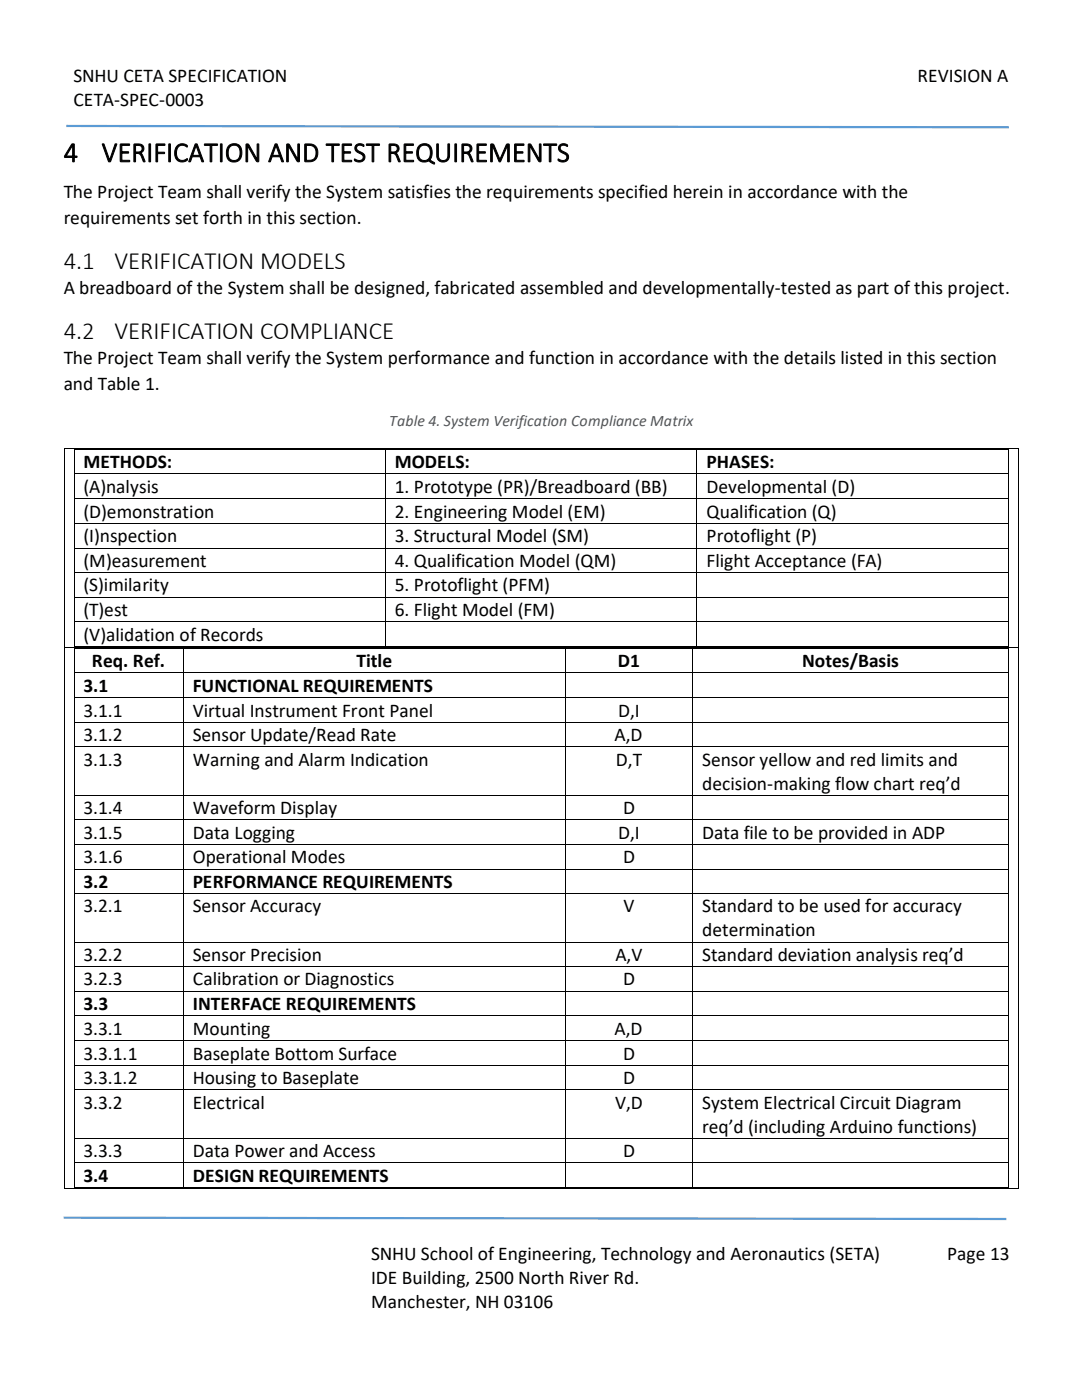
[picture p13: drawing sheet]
<svg xmlns="http://www.w3.org/2000/svg" width="216mm" height="279mm" viewBox="0 0 216 279" stroke-linecap="round" stroke-linejoin="round" font-family="sans-serif">
<defs><g id="words">
<g font-size="5.6">
<text x="12.7" y="32.3">4</text>
<text x="20.3" y="32.3">VERIFICATION AND TEST REQUIREMENTS</text>
</g>
<g font-size="4.9">
<text x="12.7" y="53.6">4.1</text>
<text x="22.9" y="53.6">VERIFICATION MODELS</text>
<text x="12.7" y="67.7">4.2</text>
<text x="22.9" y="67.7">VERIFICATION COMPLIANCE</text>
</g>
<g font-size="3.9">
<text x="14.6" y="16.4">SNHU CETA SPECIFICATION</text>
<text x="183.1" y="16.4">REVISION A</text>
<text x="14.6" y="21.1">CETA-SPEC-0003</text>
<text x="12.7" y="39.6">The Project Team shall verify the System satisfies the requirements specified herein in accordance with the</text>
<text x="12.7" y="44.7">requirements set forth in this section.</text>
<text x="12.7" y="58.8">A breadboard of the System shall be designed, fabricated assembled and developmentally-tested as part of this project.</text>
<text x="12.7" y="72.7">The Project Team shall verify the System performance and function in accordance with the details listed in this section</text>
<text x="12.7" y="77.8">and Table 1.</text>
<text x="16.7" y="93.4">METHODS:</text>
<text x="78.8" y="93.4">MODELS:</text>
<text x="141" y="93.4">PHASES:</text>
<text x="16.7" y="98.4">(A)nalysis</text>
<text x="78.8" y="98.4">1. Prototype (PR)/Breadboard (BB)</text>
<text x="141" y="98.4">Developmental (D)</text>
<text x="16.7" y="103.3">(D)emonstration</text>
<text x="78.8" y="103.3">2. Engineering Model (EM)</text>
<text x="141" y="103.3">Qualification (Q)</text>
<text x="16.7" y="108.2">(I)nspection</text>
<text x="16.7" y="113.1">(M)easurement</text>
<text x="78.8" y="108.2">3. Structural Model (SM)</text>
<text x="78.8" y="113.1">4. Qualification Model (QM)</text>
<text x="141" y="108.2">Protoflight (P)</text>
<text x="141" y="113.1">Flight Acceptance (FA)</text>
<text x="16.7" y="118">(S)imilarity</text>
<text x="78.8" y="118">5. Protoflight (PFM)</text>
<text x="16.7" y="123">(T)est</text>
<text x="78.8" y="123">6. Flight Model (FM)</text>
<text x="16.7" y="127.8">(V)alidation of Records</text>
<text x="18.4" y="133.1">Req. Ref.</text>
<text x="71.1" y="133.1">Title</text>
<text x="123.3" y="133.1">D1</text>
<text x="160.1" y="133.1">Notes/Basis</text>
<text x="16.7" y="138.1">3.1</text>
<text x="16.7" y="143">3.1.1</text>
<text x="38.5" y="138.1">FUNCTIONAL REQUIREMENTS</text>
<text x="38.5" y="143">Virtual Instrument Front Panel</text>
<text x="123.3" y="143">D,I</text>
<text x="16.7" y="147.9">3.1.2</text>
<text x="38.5" y="147.9">Sensor Update/Read Rate</text>
<text x="122.6" y="147.9">A,D</text>
<text x="16.7" y="152.8">3.1.3</text>
<text x="38.5" y="152.8">Warning and Alarm Indication</text>
<text x="122.9" y="152.8">D,T</text>
<text x="140.1" y="152.8">Sensor yellow and red limits and</text>
<text x="140.1" y="157.6">decision-making flow chart req’d</text>
<text x="16.7" y="162.4">3.1.4</text>
<text x="16.7" y="167.4">3.1.5</text>
<text x="38.5" y="162.4">Waveform Display</text>
<text x="38.5" y="167.4">Data Logging</text>
<text x="123.3" y="167.4">D,I</text>
<text x="124.3" y="162.4">D</text>
<text x="140.1" y="167.4">Data file to be provided in ADP</text>
<text x="16.7" y="172.3">3.1.6</text>
<text x="38.5" y="172.3">Operational Modes</text>
<text x="124.3" y="172.3">D</text>
<text x="16.7" y="177.2">3.2</text>
<text x="38.5" y="177.2">PERFORMANCE REQUIREMENTS</text>
<text x="16.7" y="182.1">3.2.1</text>
<text x="38.5" y="182.1">Sensor Accuracy</text>
<text x="124.4" y="182.1">V</text>
<text x="140.1" y="182.1">Standard to be used for accuracy</text>
<text x="16.7" y="191.8">3.2.2</text>
<text x="38.5" y="191.8">Sensor Precision</text>
<text x="122.8" y="191.8">A,V</text>
<text x="140.1" y="186.9">determination</text>
<text x="140.1" y="191.8">Standard deviation analysis req’d</text>
<text x="16.7" y="196.6">3.2.3</text>
<text x="38.5" y="196.6">Calibration or Diagnostics</text>
<text x="124.3" y="196.6">D</text>
<text x="16.7" y="201.6">3.3</text>
<text x="38.5" y="201.6">INTERFACE REQUIREMENTS</text>
<text x="16.7" y="206.5">3.3.1</text>
<text x="38.5" y="206.5">Mounting</text>
<text x="122.6" y="206.5">A,D</text>
<text x="16.7" y="211.5">3.3.1.1</text>
<text x="38.5" y="211.5">Baseplate Bottom Surface</text>
<text x="124.3" y="211.5">D</text>
<text x="16.7" y="216.3">3.3.1.2</text>
<text x="16.7" y="221.3">3.3.2</text>
<text x="38.5" y="216.3">Housing to Baseplate</text>
<text x="38.5" y="221.3">Electrical</text>
<text x="122.7" y="221.3">V,D</text>
<text x="124.3" y="216.3">D</text>
<text x="140.1" y="221.3">System Electrical Circuit Diagram</text>
<text x="140.1" y="226">req’d (including Arduino functions)</text>
<text x="16.7" y="230.9">3.3.3</text>
<text x="38.5" y="230.9">Data Power and Access</text>
<text x="124.3" y="230.9">D</text>
<text x="16.7" y="235.8">3.4</text>
<text x="38.5" y="235.8">DESIGN REQUIREMENTS</text>
<text x="74" y="251.5">SNHU School of Engineering, Technology and Aeronautics (SETA)</text>
<text x="189" y="251.5">Page 13</text>
<text x="74" y="256.3">IDE Building, 2500 North River Rd.</text>
<text x="74" y="261">Manchester, NH 03106</text>
</g>
<text font-size="3.2" fill="#44546a" x="77.6" y="85">Table 4. System Verification Compliance Matrix</text>
</g></defs>
<path d="M13.2 25.1l188.1 .3M12.7 243l188.1 .3" fill="none" stroke="#5b9bd5" stroke-width=".44"/>
<g fill="#000">
<path d="M12.7 89.5h.2v.1h-.2z" fill-rule="evenodd"/>
<path d="M12.7 89.5h.2v.1h-.2z" fill-rule="evenodd"/>
<path d="M14.7 89.6h.2v.2h-.2z" fill-rule="evenodd"/>
<path d="M14.7 89.6h.2v.2h-.2z" fill-rule="evenodd"/>
<path d="M14.7 94.5h.2v.2h-.2z" fill-rule="evenodd"/>
<path d="M14.7 99.4h.2v.2h-.2z" fill-rule="evenodd"/>
<path d="M76.9 89.6h.1v.2h-.1z" fill-rule="evenodd"/>
<path d="M76.9 94.5h.1v.2h-.1z" fill-rule="evenodd"/>
<path d="M76.9 99.4h.1v.2h-.1z" fill-rule="evenodd"/>
<path d="M139 89.6h.1v.2h-.1z" fill-rule="evenodd"/>
<path d="M139 94.5h.1v.2h-.1z" fill-rule="evenodd"/>
<path d="M139 99.4h.1v.2h-.1z" fill-rule="evenodd"/>
<path d="M201.2 89.6h.1v.2h-.1z" fill-rule="evenodd"/>
<path d="M201.2 89.6h.1v.2h-.1z" fill-rule="evenodd"/>
<path d="M201.2 94.5h.1v.2h-.1z" fill-rule="evenodd"/>
<path d="M201.2 99.4h.1v.2h-.1z" fill-rule="evenodd"/>
<path d="M203.1 89.5h.2v.1h-.2z" fill-rule="evenodd"/>
<path d="M203.1 89.5h.2v.1h-.2z" fill-rule="evenodd"/>
<path d="M14.7 104.4h.2v.1h-.2z" fill-rule="evenodd"/>
<path d="M14.7 109.3h.2v.2h-.2z" fill-rule="evenodd"/>
<path d="M14.7 114.2h.2v.1h-.2z" fill-rule="evenodd"/>
<path d="M14.7 119.1h.2v.2h-.2z" fill-rule="evenodd"/>
<path d="M76.9 104.4h.1v.1h-.1z" fill-rule="evenodd"/>
<path d="M76.9 109.3h.1v.2h-.1z" fill-rule="evenodd"/>
<path d="M76.9 114.2h.1v.1h-.1z" fill-rule="evenodd"/>
<path d="M76.9 119.1h.1v.2h-.1z" fill-rule="evenodd"/>
<path d="M139 104.4h.1v.1h-.1z" fill-rule="evenodd"/>
<path d="M139 109.3h.1v.2h-.1z" fill-rule="evenodd"/>
<path d="M139 114.2h.1v.1h-.1z" fill-rule="evenodd"/>
<path d="M139 119.1h.1v.2h-.1z" fill-rule="evenodd"/>
<path d="M201.2 104.4h.1v.1h-.1z" fill-rule="evenodd"/>
<path d="M201.2 109.3h.1v.2h-.1z" fill-rule="evenodd"/>
<path d="M201.2 114.2h.1v.1h-.1z" fill-rule="evenodd"/>
<path d="M201.2 119.1h.1v.2h-.1z" fill-rule="evenodd"/>
<path d="M12.7 129.1h.2v.1h-.2z" fill-rule="evenodd"/>
<path d="M14.7 124h.2v.2h-.2z" fill-rule="evenodd"/>
<path d="M14.7 128.9h.2v.2h-.2z" fill-rule="evenodd"/>
<path d="M14.7 128.9h.2v.2h-.2z" fill-rule="evenodd"/>
<path d="M14.7 129.2h.2v.2h-.2z" fill-rule="evenodd"/>
<path d="M14.7 129.2h.2v.2h-.2z" fill-rule="evenodd"/>
<path d="M14.7 134.2h.2v.2h-.2z" fill-rule="evenodd"/>
<path d="M14.7 139.1h.2v.2h-.2z" fill-rule="evenodd"/>
<path d="M36.4 129.2h.2v.2h-.2z" fill-rule="evenodd"/>
<path d="M36.4 134.2h.2v.2h-.2z" fill-rule="evenodd"/>
<path d="M36.4 139.1h.2v.2h-.2z" fill-rule="evenodd"/>
<path d="M76.9 124h.1v.2h-.1z" fill-rule="evenodd"/>
<path d="M76.9 128.9h.1v.2h-.1z" fill-rule="evenodd"/>
<path d="M112.7 129.2h.1v.2h-.1z" fill-rule="evenodd"/>
<path d="M112.7 134.2h.1v.2h-.1z" fill-rule="evenodd"/>
<path d="M112.7 139.1h.1v.2h-.1z" fill-rule="evenodd"/>
<path d="M138.1 129.2h.2v.2h-.2z" fill-rule="evenodd"/>
<path d="M138.1 134.2h.2v.2h-.2z" fill-rule="evenodd"/>
<path d="M138.1 139.1h.2v.2h-.2z" fill-rule="evenodd"/>
<path d="M139 124h.1v.2h-.1z" fill-rule="evenodd"/>
<path d="M139 128.9h.1v.2h-.1z" fill-rule="evenodd"/>
<path d="M201.2 124h.1v.2h-.1z" fill-rule="evenodd"/>
<path d="M201.2 128.9h.1v.2h-.1z" fill-rule="evenodd"/>
<path d="M201.2 128.9h.1v.2h-.1z" fill-rule="evenodd"/>
<path d="M201.2 129.2h.1v.2h-.1z" fill-rule="evenodd"/>
<path d="M201.2 129.2h.1v.2h-.1z" fill-rule="evenodd"/>
<path d="M201.2 134.2h.1v.2h-.1z" fill-rule="evenodd"/>
<path d="M201.2 139.1h.1v.2h-.1z" fill-rule="evenodd"/>
<path d="M203.1 129.1h.2v.1h-.2z" fill-rule="evenodd"/>
<path d="M14.7 144.1h.2v.1h-.2z" fill-rule="evenodd"/>
<path d="M14.7 148.9h.2v.2h-.2z" fill-rule="evenodd"/>
<path d="M14.7 158.6h.2v.2h-.2z" fill-rule="evenodd"/>
<path d="M36.4 144.1h.2v.1h-.2z" fill-rule="evenodd"/>
<path d="M36.4 148.9h.2v.2h-.2z" fill-rule="evenodd"/>
<path d="M36.4 158.6h.2v.2h-.2z" fill-rule="evenodd"/>
<path d="M112.7 144.1h.1v.1h-.1z" fill-rule="evenodd"/>
<path d="M112.7 148.9h.1v.2h-.1z" fill-rule="evenodd"/>
<path d="M112.7 158.6h.1v.2h-.1z" fill-rule="evenodd"/>
<path d="M138.1 144.1h.2v.1h-.2z" fill-rule="evenodd"/>
<path d="M138.1 148.9h.2v.2h-.2z" fill-rule="evenodd"/>
<path d="M138.1 158.6h.2v.2h-.2z" fill-rule="evenodd"/>
<path d="M201.2 144.1h.1v.1h-.1z" fill-rule="evenodd"/>
<path d="M201.2 148.9h.1v.2h-.1z" fill-rule="evenodd"/>
<path d="M201.2 158.6h.1v.2h-.1z" fill-rule="evenodd"/>
<path d="M14.7 163.5h.2v.2h-.2z" fill-rule="evenodd"/>
<path d="M14.7 168.4h.2v.2h-.2z" fill-rule="evenodd"/>
<path d="M14.7 173.4h.2v.1h-.2z" fill-rule="evenodd"/>
<path d="M14.7 178.3h.2v.2h-.2z" fill-rule="evenodd"/>
<path d="M36.4 163.5h.2v.2h-.2z" fill-rule="evenodd"/>
<path d="M36.4 168.4h.2v.2h-.2z" fill-rule="evenodd"/>
<path d="M36.4 173.4h.2v.1h-.2z" fill-rule="evenodd"/>
<path d="M36.4 178.3h.2v.2h-.2z" fill-rule="evenodd"/>
<path d="M112.7 163.5h.1v.2h-.1z" fill-rule="evenodd"/>
<path d="M112.7 168.4h.1v.2h-.1z" fill-rule="evenodd"/>
<path d="M112.7 173.4h.1v.1h-.1z" fill-rule="evenodd"/>
<path d="M112.7 178.3h.1v.2h-.1z" fill-rule="evenodd"/>
<path d="M138.1 163.5h.2v.2h-.2z" fill-rule="evenodd"/>
<path d="M138.1 168.4h.2v.2h-.2z" fill-rule="evenodd"/>
<path d="M138.1 173.4h.2v.1h-.2z" fill-rule="evenodd"/>
<path d="M138.1 178.3h.2v.2h-.2z" fill-rule="evenodd"/>
<path d="M201.2 163.5h.1v.2h-.1z" fill-rule="evenodd"/>
<path d="M201.2 168.4h.1v.2h-.1z" fill-rule="evenodd"/>
<path d="M201.2 173.4h.1v.1h-.1z" fill-rule="evenodd"/>
<path d="M201.2 178.3h.1v.2h-.1z" fill-rule="evenodd"/>
<path d="M14.7 187.9h.2v.2h-.2z" fill-rule="evenodd"/>
<path d="M14.7 192.9h.2v.1h-.2z" fill-rule="evenodd"/>
<path d="M14.7 197.7h.2v.2h-.2z" fill-rule="evenodd"/>
<path d="M36.4 187.9h.2v.2h-.2z" fill-rule="evenodd"/>
<path d="M36.4 192.9h.2v.1h-.2z" fill-rule="evenodd"/>
<path d="M36.4 197.7h.2v.2h-.2z" fill-rule="evenodd"/>
<path d="M112.7 187.9h.1v.2h-.1z" fill-rule="evenodd"/>
<path d="M112.7 192.9h.1v.1h-.1z" fill-rule="evenodd"/>
<path d="M112.7 197.7h.1v.2h-.1z" fill-rule="evenodd"/>
<path d="M138.1 187.9h.2v.2h-.2z" fill-rule="evenodd"/>
<path d="M138.1 192.9h.2v.1h-.2z" fill-rule="evenodd"/>
<path d="M138.1 197.7h.2v.2h-.2z" fill-rule="evenodd"/>
<path d="M201.2 187.9h.1v.2h-.1z" fill-rule="evenodd"/>
<path d="M201.2 192.9h.1v.1h-.1z" fill-rule="evenodd"/>
<path d="M201.2 197.7h.1v.2h-.1z" fill-rule="evenodd"/>
<path d="M14.7 202.6h.2v.2h-.2z" fill-rule="evenodd"/>
<path d="M14.7 207.6h.2v.2h-.2z" fill-rule="evenodd"/>
<path d="M14.7 212.5h.2v.2h-.2z" fill-rule="evenodd"/>
<path d="M14.7 217.4h.2v.2h-.2z" fill-rule="evenodd"/>
<path d="M36.4 202.6h.2v.2h-.2z" fill-rule="evenodd"/>
<path d="M36.4 207.6h.2v.2h-.2z" fill-rule="evenodd"/>
<path d="M36.4 212.5h.2v.2h-.2z" fill-rule="evenodd"/>
<path d="M36.4 217.4h.2v.2h-.2z" fill-rule="evenodd"/>
<path d="M112.7 202.6h.1v.2h-.1z" fill-rule="evenodd"/>
<path d="M112.7 207.6h.1v.2h-.1z" fill-rule="evenodd"/>
<path d="M112.7 212.5h.1v.2h-.1z" fill-rule="evenodd"/>
<path d="M112.7 217.4h.1v.2h-.1z" fill-rule="evenodd"/>
<path d="M138.1 202.6h.2v.2h-.2z" fill-rule="evenodd"/>
<path d="M138.1 207.6h.2v.2h-.2z" fill-rule="evenodd"/>
<path d="M138.1 212.5h.2v.2h-.2z" fill-rule="evenodd"/>
<path d="M138.1 217.4h.2v.2h-.2z" fill-rule="evenodd"/>
<path d="M201.2 202.6h.1v.2h-.1z" fill-rule="evenodd"/>
<path d="M201.2 207.6h.1v.2h-.1z" fill-rule="evenodd"/>
<path d="M201.2 212.5h.1v.2h-.1z" fill-rule="evenodd"/>
<path d="M201.2 217.4h.1v.2h-.1z" fill-rule="evenodd"/>
<path d="M12.7 237.1h.2v.1h-.2z" fill-rule="evenodd"/>
<path d="M12.7 237.1h.2v.1h-.2z" fill-rule="evenodd"/>
<path d="M14.7 227.1h.2v.2h-.2z" fill-rule="evenodd"/>
<path d="M14.7 231.9h.2v.2h-.2z" fill-rule="evenodd"/>
<path d="M14.7 236.9h.2v.2h-.2z" fill-rule="evenodd"/>
<path d="M14.7 236.9h.2v.2h-.2z" fill-rule="evenodd"/>
<path d="M36.4 227.1h.2v.2h-.2z" fill-rule="evenodd"/>
<path d="M36.4 231.9h.2v.2h-.2z" fill-rule="evenodd"/>
<path d="M36.4 236.9h.2v.2h-.2z" fill-rule="evenodd"/>
<path d="M112.7 227.1h.1v.2h-.1z" fill-rule="evenodd"/>
<path d="M112.7 231.9h.1v.2h-.1z" fill-rule="evenodd"/>
<path d="M112.7 236.9h.1v.2h-.1z" fill-rule="evenodd"/>
<path d="M138.1 227.1h.2v.2h-.2z" fill-rule="evenodd"/>
<path d="M138.1 231.9h.2v.2h-.2z" fill-rule="evenodd"/>
<path d="M138.1 236.9h.2v.2h-.2z" fill-rule="evenodd"/>
<path d="M201.2 227.1h.1v.2h-.1z" fill-rule="evenodd"/>
<path d="M201.2 231.9h.1v.2h-.1z" fill-rule="evenodd"/>
<path d="M201.2 236.9h.1v.2h-.1z" fill-rule="evenodd"/>
<path d="M201.2 236.9h.1v.2h-.1z" fill-rule="evenodd"/>
<path d="M203.1 237.1h.2v.1h-.2z" fill-rule="evenodd"/>
<path d="M203.1 237.1h.2v.1h-.2z" fill-rule="evenodd"/>
</g>
<g fill="none" stroke="#000" stroke-width=".2">
<path d="M12.8 89.6v39.5M12.9 89.5h190.2M14.8 89.8v4.7M14.8 94.7v4.7M14.8 99.6v4.8M14.9 89.7h62M14.9 94.6h62M14.9 99.5h62M76.9 89.8v4.7M76.9 94.7v4.7M76.9 99.6v4.8M77 89.7h62"/>
<path d="M77 94.6h62M77 99.5h62M139.1 89.8v4.7M139.1 94.7v4.7M139.1 99.6v4.8M139.1 89.7h62.1M139.1 94.6h62.1M139.1 99.5h62.1M201.3 89.8v4.7M201.3 94.7v4.7M201.3 99.6v4.8M203.2 89.6v39.5"/>
<path d="M14.8 104.5v4.8M14.8 109.5v4.7M14.8 114.3v4.8M14.8 119.3v4.7M14.9 104.5h62M14.9 109.4h62M14.9 114.2h62M14.9 119.2h62M76.9 104.5v4.8M76.9 109.5v4.7M76.9 114.3v4.8M76.9 119.3v4.7"/>
<path d="M77 104.5h62M77 109.4h62M77 114.2h62M77 119.2h62M139.1 104.5v4.8M139.1 109.5v4.7M139.1 114.3v4.8M139.1 119.3v4.7M139.1 104.5h62.1M139.1 109.4h62.1M139.1 114.2h62.1M139.1 119.2h62.1"/>
<path d="M201.3 104.5v4.8M201.3 109.5v4.7M201.3 114.3v4.8M201.3 119.3v4.7M12.8 129.3v107.8M12.9 129.2h190.2M14.8 124.2v4.7M14.8 129.4v4.8M14.8 134.4v4.7M14.8 139.3v4.8M14.9 124.1h62M14.9 129h62"/>
<path d="M14.9 129.3h21.5M14.9 134.3h21.5M14.9 139.2h21.5M36.5 129.4v4.8M36.5 134.4v4.7M36.5 139.3v4.8M36.6 129.3h76.1M36.6 134.3h76.1M36.6 139.2h76.1M76.9 124.2v4.7M77 124.1h62M77 129h62"/>
<path d="M112.8 129.4v4.8M112.8 134.4v4.7M112.8 139.3v4.8M112.8 129.3h25.3M112.8 134.3h25.3M112.8 139.2h25.3M138.2 129.4v4.8M138.2 134.4v4.7M138.2 139.3v4.8M138.3 129.3h62.9M138.3 134.3h62.9M138.3 139.2h62.9"/>
<path d="M139.1 124.2v4.7M139.1 124.1h62.1M139.1 129h62.1M201.3 124.2v4.7M201.3 129.4v4.8M201.3 134.4v4.7M201.3 139.3v4.8M203.2 129.3v107.8M14.8 144.2v4.7M14.8 149.1v9.5M14.8 158.8v4.7M14.9 144.2h21.5"/>
<path d="M14.9 149h21.5M14.9 158.7h21.5M36.5 144.2v4.7M36.5 149.1v9.5M36.5 158.8v4.7M36.6 144.2h76.1M36.6 149h76.1M36.6 158.7h76.1M112.8 144.2v4.7M112.8 149.1v9.5M112.8 158.8v4.7M112.8 144.2h25.3"/>
<path d="M112.8 149h25.3M112.8 158.7h25.3M138.2 144.2v4.7M138.2 149.1v9.5M138.2 158.8v4.7M138.3 144.2h62.9M138.3 149h62.9M138.3 158.7h62.9M201.3 144.2v4.7M201.3 149.1v9.5M201.3 158.8v4.7M14.8 163.7v4.7"/>
<path d="M14.8 168.6v4.8M14.8 173.5v4.8M14.8 178.5v9.4M14.9 163.6h21.5M14.9 168.5h21.5M14.9 173.4h21.5M14.9 178.4h21.5M36.5 163.7v4.7M36.5 168.6v4.8M36.5 173.5v4.8M36.5 178.5v9.4M36.6 163.6h76.1"/>
<path d="M36.6 168.5h76.1M36.6 173.4h76.1M36.6 178.4h76.1M112.8 163.7v4.7M112.8 168.6v4.8M112.8 173.5v4.8M112.8 178.5v9.4M112.8 163.6h25.3M112.8 168.5h25.3M112.8 173.4h25.3M112.8 178.4h25.3M138.2 163.7v4.7"/>
<path d="M138.2 168.6v4.8M138.2 173.5v4.8M138.2 178.5v9.4M138.3 163.6h62.9M138.3 168.5h62.9M138.3 173.4h62.9M138.3 178.4h62.9M201.3 163.7v4.7M201.3 168.6v4.8M201.3 173.5v4.8M201.3 178.5v9.4M14.8 188.1v4.8"/>
<path d="M14.8 193v4.7M14.8 197.9v4.7M14.9 188h21.5M14.9 192.9h21.5M14.9 197.8h21.5M36.5 188.1v4.8M36.5 193v4.7M36.5 197.9v4.7M36.6 188h76.1M36.6 192.9h76.1M36.6 197.8h76.1M112.8 188.1v4.8"/>
<path d="M112.8 193v4.7M112.8 197.9v4.7M112.8 188h25.3M112.8 192.9h25.3M112.8 197.8h25.3M138.2 188.1v4.8M138.2 193v4.7M138.2 197.9v4.7M138.3 188h62.9M138.3 192.9h62.9M138.3 197.8h62.9M201.3 188.1v4.8"/>
<path d="M201.3 193v4.7M201.3 197.9v4.7M14.8 202.8v4.8M14.8 207.8v4.7M14.8 212.7v4.7M14.8 217.6v9.5M14.9 202.7h21.5M14.9 207.7h21.5M14.9 212.6h21.5M14.9 217.5h21.5M36.5 202.8v4.8M36.5 207.8v4.7"/>
<path d="M36.5 212.7v4.7M36.5 217.6v9.5M36.6 202.7h76.1M36.6 207.7h76.1M36.6 212.6h76.1M36.6 217.5h76.1M112.8 202.8v4.8M112.8 207.8v4.7M112.8 212.7v4.7M112.8 217.6v9.5M112.8 202.7h25.3M112.8 207.7h25.3"/>
<path d="M112.8 212.6h25.3M112.8 217.5h25.3M138.2 202.8v4.8M138.2 207.8v4.7M138.2 212.7v4.7M138.2 217.6v9.5M138.3 202.7h62.9M138.3 207.7h62.9M138.3 212.6h62.9M138.3 217.5h62.9M201.3 202.8v4.8M201.3 207.8v4.7"/>
<path d="M201.3 212.7v4.7M201.3 217.6v9.5M12.9 237.1h190.2M14.8 227.3v4.6M14.8 232.1v4.8M14.9 227.2h21.5M14.9 232h21.5M14.9 237h21.5M36.5 227.3v4.6M36.5 232.1v4.8M36.6 227.2h76.1M36.6 232h76.1"/>
<path d="M36.6 237h76.1M112.8 227.3v4.6M112.8 232.1v4.8M112.8 227.2h25.3M112.8 232h25.3M112.8 237h25.3M138.2 227.3v4.6M138.2 232.1v4.8M138.3 227.2h62.9M138.3 232h62.9M138.3 237h62.9M201.3 227.3v4.6"/>
<path d="M201.3 232.1v4.8"/>
</g>
<use href="#words"/>
</svg>
